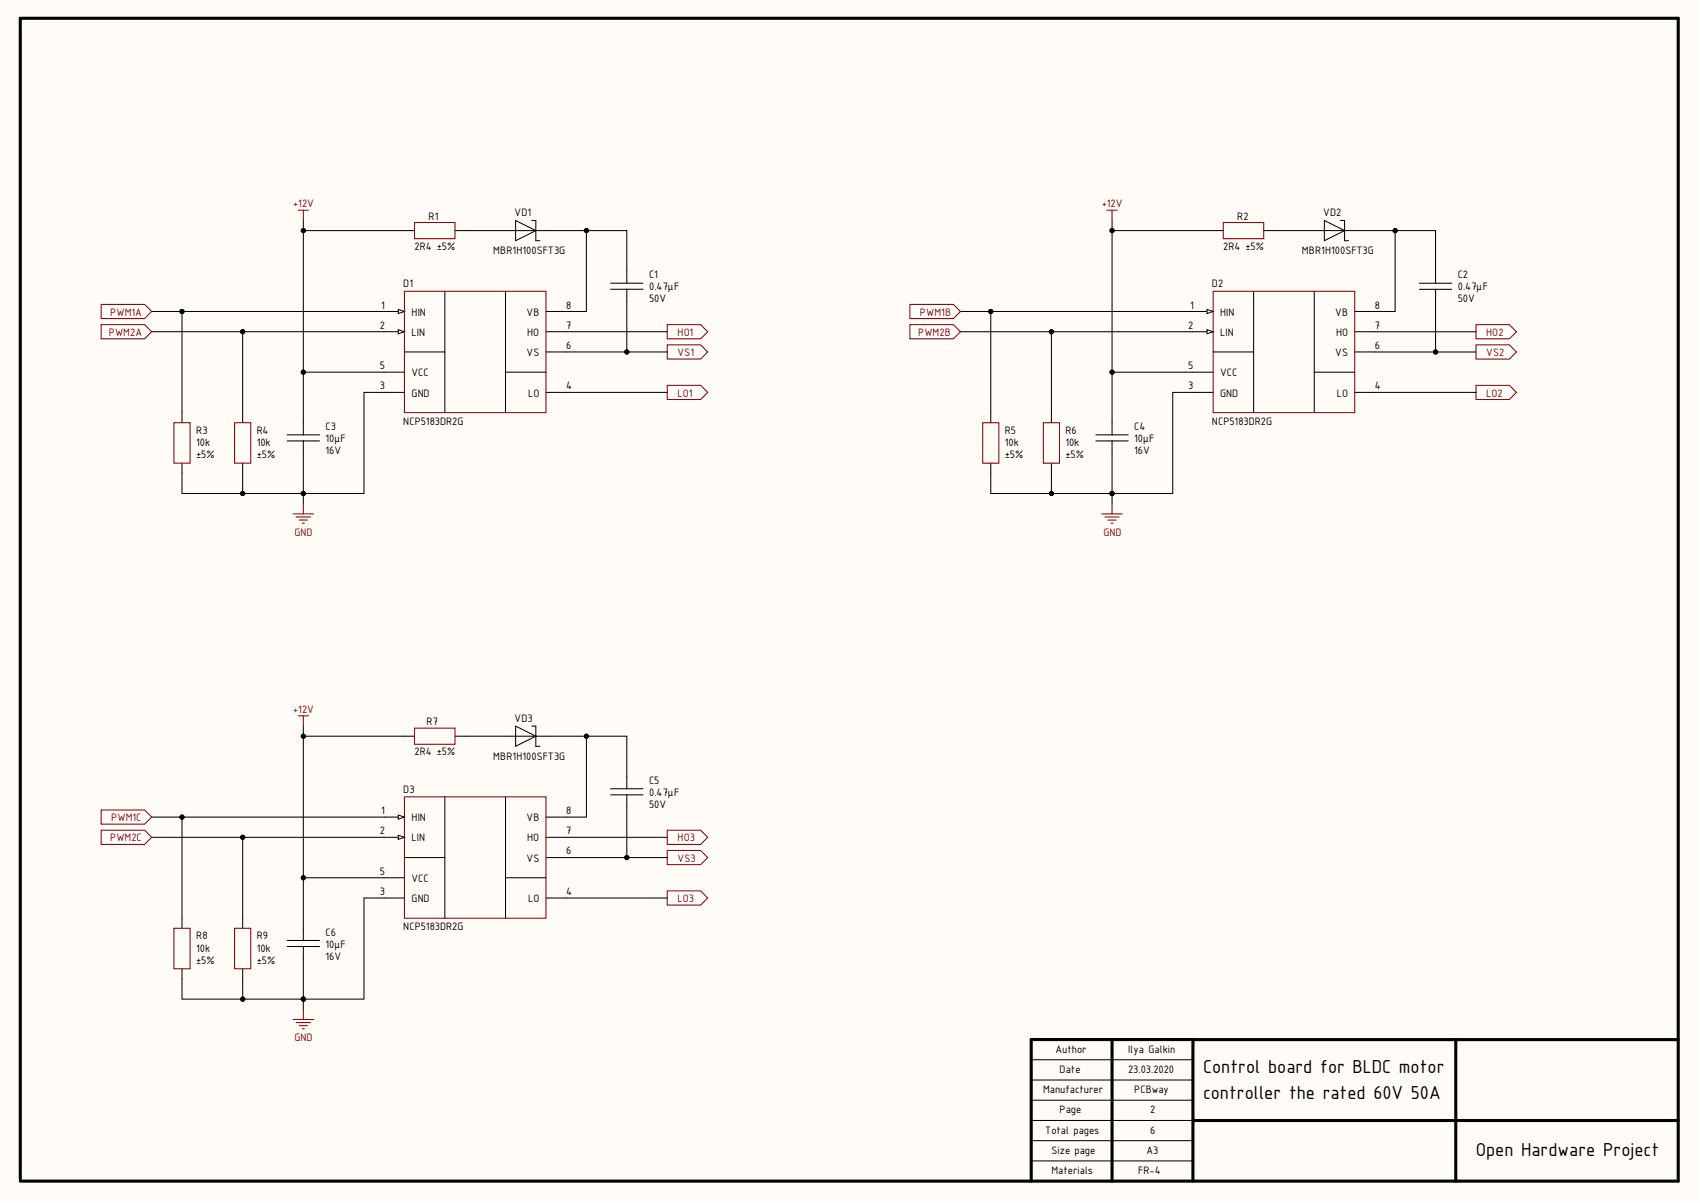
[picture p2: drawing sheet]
<svg xmlns="http://www.w3.org/2000/svg" width="420mm" height="297mm" viewBox="0 0 420 297" stroke-linecap="round" stroke-linejoin="round" font-family="sans-serif">
<defs><g id="words">
<g font-size="5">
<text x="297.1" y="264.9">Control board for BLDC motor</text>
<text x="297.1" y="271.3">controller the rated 60V 50A</text>
<text x="364.5" y="285.4">Open Hardware Project</text>
</g>
<g font-size="2.9" fill="#800000">
<text x="72.4" y="51.2">+12V</text>
<text x="272.1" y="51.2">+12V</text>
<text x="27.2" y="78">PWM1A</text>
<text x="227.2" y="78">PWM1B</text>
<text x="26.9" y="83">PWM2A</text>
<text x="167.3" y="83">HO1</text>
<text x="226.7" y="83">PWM2B</text>
<text x="367" y="83">HO2</text>
<text x="167.3" y="87.9">VS1</text>
<text x="367" y="87.9">VS2</text>
<text x="167.3" y="97.9">LO1</text>
<text x="367" y="97.9">LO2</text>
<text x="72.7" y="132.3">GND</text>
<text x="272.5" y="132.3">GND</text>
<text x="72.4" y="176">+12V</text>
<text x="27.5" y="202.8">PWM1C</text>
<text x="27.2" y="207.8">PWM2C</text>
<text x="167.3" y="207.8">HO3</text>
<text x="167.3" y="212.7">VS3</text>
<text x="167.3" y="222.7">LO3</text>
<text x="72.7" y="257.1">GND</text>
</g>
<g font-size="2.9">
<text x="127.1" y="53.4">VD1</text>
<text x="326.8" y="53.4">VD2</text>
<text x="105.8" y="54.2">R1</text>
<text x="305.5" y="54.2">R2</text>
<text x="102.4" y="61.7">2R4 ±5%</text>
<text x="121.8" y="62.7">MBR1H100SFT3G</text>
<text x="302.1" y="61.7">2R4 ±5%</text>
<text x="321.5" y="62.7">MBR1H100SFT3G</text>
<text x="99.6" y="71">D1</text>
<text x="160.3" y="71.7">0.47μF</text>
<text x="160.3" y="68.7">C1</text>
<text x="299.3" y="71">D2</text>
<text x="360" y="71.7">0.47μF</text>
<text x="360" y="68.7">C2</text>
<text x="94.1" y="76.2">1</text>
<text x="101.6" y="78">HIN</text>
<text x="130" y="78">VB</text>
<text x="139.8" y="76.2">8</text>
<text x="160.3" y="74.7">50V</text>
<text x="293.9" y="76.2">1</text>
<text x="301.3" y="78">HIN</text>
<text x="329.7" y="78">VB</text>
<text x="339.5" y="76.2">8</text>
<text x="360" y="74.7">50V</text>
<text x="93.8" y="81.2">2</text>
<text x="101.6" y="83">LIN</text>
<text x="130.2" y="83">HO</text>
<text x="139.8" y="81.2">7</text>
<text x="293.4" y="81.2">2</text>
<text x="301.3" y="83">LIN</text>
<text x="330" y="83">HO</text>
<text x="339.5" y="81.2">7</text>
<text x="130" y="87.9">VS</text>
<text x="139.8" y="86.2">6</text>
<text x="329.7" y="87.9">VS</text>
<text x="339.5" y="86.2">6</text>
<text x="93.8" y="91.2">5</text>
<text x="101.6" y="92.9">VCC</text>
<text x="293.4" y="91.2">5</text>
<text x="301.3" y="92.9">VCC</text>
<text x="93.8" y="96.1">3</text>
<text x="101.6" y="97.9">GND</text>
<text x="130.4" y="97.9">LO</text>
<text x="139.8" y="96.1">4</text>
<text x="293.4" y="96.1">3</text>
<text x="301.3" y="97.9">GND</text>
<text x="330.1" y="97.9">LO</text>
<text x="339.5" y="96.1">4</text>
<text x="48.4" y="107.1">R3</text>
<text x="63.4" y="107.1">R4</text>
<text x="80.4" y="106.1">C3</text>
<text x="99.6" y="104.9">NCP5183DR2G</text>
<text x="248.1" y="107.1">R5</text>
<text x="263.1" y="107.1">R6</text>
<text x="280.1" y="106.1">C4</text>
<text x="299.3" y="104.9">NCP5183DR2G</text>
<text x="48.4" y="113.1">±5%</text>
<text x="48.4" y="110.1">10k</text>
<text x="63.4" y="113.1">±5%</text>
<text x="63.4" y="110.1">10k</text>
<text x="80.4" y="112.1">16V</text>
<text x="80.4" y="109.2">10μF</text>
<text x="248.1" y="113.1">±5%</text>
<text x="248.1" y="110.1">10k</text>
<text x="263.1" y="113.1">±5%</text>
<text x="263.1" y="110.1">10k</text>
<text x="280.1" y="112.1">16V</text>
<text x="280.1" y="109.2">10μF</text>
<text x="105.3" y="179">R7</text>
<text x="127.1" y="178.3">VD3</text>
<text x="102.4" y="186.5">2R4 ±5%</text>
<text x="121.8" y="187.6">MBR1H100SFT3G</text>
<text x="99.6" y="195.8">D3</text>
<text x="160.3" y="196.5">0.47μF</text>
<text x="160.3" y="193.6">C5</text>
<text x="94.1" y="201">1</text>
<text x="101.6" y="202.8">HIN</text>
<text x="130" y="202.8">VB</text>
<text x="139.8" y="201">8</text>
<text x="160.3" y="199.5">50V</text>
<text x="93.8" y="206">2</text>
<text x="101.6" y="207.8">LIN</text>
<text x="130.2" y="207.8">HO</text>
<text x="139.8" y="206">7</text>
<text x="93.8" y="216">5</text>
<text x="130" y="212.7">VS</text>
<text x="139.8" y="211">6</text>
<text x="93.8" y="221">3</text>
<text x="101.6" y="217.7">VCC</text>
<text x="139.8" y="221">4</text>
<text x="101.6" y="222.7">GND</text>
<text x="130.4" y="222.7">LO</text>
<text x="48.4" y="231.9">R8</text>
<text x="63.4" y="231.9">R9</text>
<text x="80.4" y="234">10μF</text>
<text x="80.4" y="231">C6</text>
<text x="99.6" y="229.7">NCP5183DR2G</text>
<text x="48.4" y="237.9">±5%</text>
<text x="48.4" y="235">10k</text>
<text x="63.4" y="237.9">±5%</text>
<text x="63.4" y="235">10k</text>
<text x="80.4" y="236.9">16V</text>
<text x="260.6" y="259.9">Author</text>
<text x="278.6" y="259.9">Ilya Galkin</text>
<text x="257.6" y="269.9">Manufacturer</text>
<text x="261.7" y="264.9">Date</text>
<text x="278.6" y="264.9">23.03.2020</text>
<text x="280.1" y="269.9">PCBway</text>
<text x="261.7" y="274.9">Page</text>
<text x="284.1" y="274.9">2</text>
<text x="258.1" y="279.9">Total pages</text>
<text x="284.1" y="279.9">6</text>
<text x="259.6" y="284.9">Size page</text>
<text x="283.1" y="284.9">A3</text>
<text x="259.6" y="289.9">Materials</text>
<text x="281.1" y="289.9">FR-4</text>
</g>
</g></defs>
<g fill="#fffcf8">
<path d="M0 0h419.4v296.6h-419.4z" fill-rule="evenodd"/>
<path d="M0 0h419.4v296.6h-419.4z" fill-rule="evenodd"/>
</g>
<path d="M274.6 256.7v34.9M294.6 256.7v34.9M359.5 256.7v34.9M414.4 256.7h-159.7v34.9M294.6 276.7h119.8M5 291.1v-286.6h409.4v287.1h-409.4" fill="none" stroke="#000" stroke-width=".76"/>
<g fill="none" stroke="#000" stroke-width=".25">
<path d="M74.9 54.4v2.5M102.4 56.9h-27.5v35M112.4 56.9h32.4v20h-5M127.3 54.4l5 2.5-5 2.5zM131.3 54.4h1v5h1M144.8 56.9h10v13M274.6 54.4v2.5M302.1 56.9h-27.5v35M312.1 56.9h32.4v20h-5M327 54.4l5 2.5-5 2.5zM331 54.4h1v5h1M344.5 56.9h10v13"/>
<path d="M37.5 76.9h7.4M94.9 76.9h-50v27.5M150.8 71.4h8M150.8 69.9h8M154.8 71.4v15.5h-15M237.2 76.9h7.5M294.6 76.9h-49.9v27.5M350.5 71.4h8M350.5 69.9h8M354.5 71.4v15.5h-15M37.5 81.9h22.4M94.9 96.9h-5v25h-15v-13"/>
<path d="M94.9 91.9h-20v15.5M94.9 81.9h-35v22.5M237.2 81.9h22.4M294.6 96.9h-5v25h-15v-13M294.6 91.9h-20v15.5M294.6 81.9h-35v22.5M44.9 114.4v7.5h30v2.5M59.9 114.4v7.5M70.9 108.9h8M70.9 107.4h8M244.7 114.4v7.5h29.9v2.5M259.6 114.4v7.5"/>
<path d="M270.6 108.9h8M270.6 107.4h8M74.9 179.3v2.5M127.3 179.3l5 2.5-5 2.5zM131.3 179.3h1v5h1M102.4 181.8h-27.5v34.9M112.4 181.8h32.4v20h-5M144.8 181.8h10v13M150.8 196.3h8M150.8 194.8h8M154.8 196.3v15.4h-15M37.5 206.7h22.4"/>
<path d="M37.5 201.8h7.4M94.9 216.7h-20v15.5M94.9 206.7h-35v22.5M94.9 201.8h-50v27.4M44.9 239.2v7.5h30v2.5M59.9 239.2v7.5M70.9 233.7h8M70.9 232.2h8M94.9 221.7h-5v25h-15v-13M254.7 276.7h39.9M254.7 271.7h39.9M254.7 266.7h39.9"/>
<path d="M254.7 261.7h39.9M254.7 286.6h39.9M254.7 281.6h39.9"/>
<circle cx="74.9" cy="56.9" r=".51"/>
<circle cx="144.8" cy="56.9" r=".51"/>
<circle cx="274.6" cy="56.9" r=".51"/>
<circle cx="344.5" cy="56.9" r=".51"/>
<circle cx="44.9" cy="76.9" r=".51"/>
<circle cx="244.7" cy="76.9" r=".51"/>
<circle cx="59.9" cy="81.9" r=".51"/>
<circle cx="74.9" cy="91.9" r=".51"/>
<circle cx="154.8" cy="86.9" r=".51"/>
<circle cx="259.6" cy="81.9" r=".51"/>
<circle cx="274.6" cy="91.9" r=".51"/>
<circle cx="354.5" cy="86.9" r=".51"/>
<circle cx="59.9" cy="121.9" r=".51"/>
<circle cx="74.9" cy="121.9" r=".51"/>
<circle cx="259.6" cy="121.9" r=".51"/>
<circle cx="274.6" cy="121.9" r=".51"/>
<circle cx="74.9" cy="181.8" r=".51"/>
<circle cx="144.8" cy="181.8" r=".51"/>
<circle cx="44.9" cy="201.8" r=".51"/>
<circle cx="59.9" cy="206.7" r=".51"/>
<circle cx="74.9" cy="216.7" r=".51"/>
<circle cx="154.8" cy="211.7" r=".51"/>
<circle cx="59.9" cy="246.7" r=".51"/>
<circle cx="74.9" cy="246.7" r=".51"/>
</g>
<g fill="none" stroke="#800000" stroke-width=".25">
<path d="M73.6 51.9h2.6M74.9 51.9v2.5M102.4 54.9h10v4h-10zM273.3 51.9h2.6M274.6 51.9v2.5M302.1 55h10v3.9h-10zM42.9 104.4h4v10h-4zM57.9 104.4h4v10h-4zM242.7 104.4h4v10h-4zM257.6 104.4h4v10h-4zM72.4 126.9h5M73.1 127.7h3.6"/>
<path d="M73.9 128.4h2M74.7 129.2h.5M74.9 124.4v2.5M272.1 126.9h5.1M272.8 127.7h3.6M273.6 128.4h2M274.4 129.2h.5M274.6 124.4v2.5M73.6 176.7h2.6M74.9 176.7v2.6M102.4 179.8h10v4h-10zM42.9 229.2h4v10h-4z"/>
<path d="M57.9 229.2h4v10h-4zM72.4 251.7h5M73.1 252.5h3.6M73.9 253.2h2M74.7 254h.5M74.9 249.2v2.5"/>
</g>
<g fill="#000">
<circle cx="74.9" cy="56.9" r=".51"/>
<circle cx="144.8" cy="56.9" r=".51"/>
<circle cx="274.6" cy="56.9" r=".51"/>
<circle cx="344.5" cy="56.9" r=".51"/>
<circle cx="44.9" cy="76.9" r=".51"/>
<circle cx="244.7" cy="76.9" r=".51"/>
<circle cx="59.9" cy="81.9" r=".51"/>
<circle cx="74.9" cy="91.9" r=".51"/>
<circle cx="154.8" cy="86.9" r=".51"/>
<circle cx="259.6" cy="81.9" r=".51"/>
<circle cx="274.6" cy="91.9" r=".51"/>
<circle cx="354.5" cy="86.9" r=".51"/>
<circle cx="59.9" cy="121.9" r=".51"/>
<circle cx="74.9" cy="121.9" r=".51"/>
<circle cx="259.6" cy="121.9" r=".51"/>
<circle cx="274.6" cy="121.9" r=".51"/>
<circle cx="74.9" cy="181.8" r=".51"/>
<circle cx="144.8" cy="181.8" r=".51"/>
<circle cx="44.9" cy="201.8" r=".51"/>
<circle cx="59.9" cy="206.7" r=".51"/>
<circle cx="74.9" cy="216.7" r=".51"/>
<circle cx="154.8" cy="211.7" r=".51"/>
<circle cx="59.9" cy="246.7" r=".51"/>
<circle cx="74.9" cy="246.7" r=".51"/>
</g>
<path d="M164.8 80.2h8.2l1.8 1.7-1.8 1.8h-8.2z" fill-rule="evenodd" fill="#fff"/>
<path d="M164.8 80.2h8.2l1.8 1.7-1.8 1.8h-8.2z" fill="none" stroke="#800000" stroke-width=".25"/>
<path d="M164.8 85.2h8.2l1.8 1.7-1.8 1.8h-8.2z" fill-rule="evenodd" fill="#fff"/>
<path d="M164.8 85.2h8.2l1.8 1.7-1.8 1.8h-8.2z" fill="none" stroke="#800000" stroke-width=".25"/>
<path d="M164.8 95.1h8.2l1.8 1.8-1.8 1.7h-8.2z" fill-rule="evenodd" fill="#fff"/>
<path d="M164.8 95.1h8.2l1.8 1.8-1.8 1.7h-8.2z" fill="none" stroke="#800000" stroke-width=".25"/>
<path d="M364.5 80.2h8.2l1.8 1.7-1.8 1.8h-8.2z" fill-rule="evenodd" fill="#fff"/>
<path d="M364.5 80.2h8.2l1.8 1.7-1.8 1.8h-8.2z" fill="none" stroke="#800000" stroke-width=".25"/>
<path d="M364.5 85.2h8.2l1.8 1.7-1.8 1.8h-8.2z" fill-rule="evenodd" fill="#fff"/>
<path d="M364.5 85.2h8.2l1.8 1.7-1.8 1.8h-8.2z" fill="none" stroke="#800000" stroke-width=".25"/>
<path d="M364.5 95.2h8.2l1.8 1.7-1.8 1.7h-8.2z" fill-rule="evenodd" fill="#fff"/>
<path d="M364.5 95.2h8.2l1.8 1.7-1.8 1.7h-8.2z" fill="none" stroke="#800000" stroke-width=".25"/>
<path d="M164.8 205h8.2l1.8 1.7-1.8 1.8h-8.2z" fill-rule="evenodd" fill="#fff"/>
<path d="M164.8 205h8.2l1.8 1.7-1.8 1.8h-8.2z" fill="none" stroke="#800000" stroke-width=".25"/>
<path d="M164.8 210h8.2l1.8 1.7-1.8 1.8h-8.2z" fill-rule="evenodd" fill="#fff"/>
<path d="M164.8 210h8.2l1.8 1.7-1.8 1.8h-8.2z" fill="none" stroke="#800000" stroke-width=".25"/>
<path d="M164.8 220h8.2l1.8 1.7-1.8 1.8h-8.2z" fill-rule="evenodd" fill="#fff"/>
<path d="M164.8 220h8.2l1.8 1.7-1.8 1.8h-8.2z" fill="none" stroke="#800000" stroke-width=".25"/>
<path d="M94.9 81.9h5" fill="none" stroke="#000" stroke-width=".25"/>
<path d="M98.3 81.4l1.6 .5-1.6 .5z" fill="#f8fcff"/>
<path d="M94.9 76.9h5M98.3 81.4l1.6 .5-1.6 .5z" fill="none" stroke="#000" stroke-width=".25"/>
<path d="M98.3 76.4l1.6 .5-1.6 .5z" fill="#f8fcff"/>
<path d="M98.3 76.4l1.6 .5-1.6 .5zM109.9 71.9v30M124.8 71.9v30M134.8 76.9h5M94.9 91.9h5M94.9 96.9h5M99.9 86.9h10M124.8 91.9h10M134.8 96.9h5M134.8 86.9h5M134.8 81.9h5M94.9 206.7h5" fill="none" stroke="#000" stroke-width=".25"/>
<path d="M99.9 71.9h34.9v30h-34.9z" fill="none" stroke="#800000" stroke-width=".25"/>
<path d="M98.3 206.2l1.6 .5-1.6 .6z" fill="#f8fcff"/>
<path d="M94.9 201.8h5M98.3 206.2l1.6 .5-1.6 .6z" fill="none" stroke="#000" stroke-width=".25"/>
<path d="M98.3 201.2l1.6 .6-1.6 .5z" fill="#f8fcff"/>
<path d="M294.6 81.9h5M109.9 196.8v29.9M124.8 196.8v29.9M94.9 216.7h5M98.3 201.2l1.6 .6-1.6 .5zM99.9 211.7h10M124.8 216.7h10M134.8 211.7h5M134.8 206.7h5M134.8 201.8h5M94.9 221.7h5M134.8 221.7h5" fill="none" stroke="#000" stroke-width=".25"/>
<path d="M99.9 196.8h34.9v29.9h-34.9z" fill="none" stroke="#800000" stroke-width=".25"/>
<path d="M298.1 81.4l1.5 .5-1.5 .5z" fill="#f8fcff"/>
<path d="M294.6 76.9h5M298.1 81.4l1.5 .5-1.5 .5z" fill="none" stroke="#000" stroke-width=".25"/>
<path d="M298.1 76.4l1.5 .5-1.5 .5z" fill="#f8fcff"/>
<path d="M298.1 76.4l1.5 .5-1.5 .5zM309.6 71.9v30M324.5 71.9v30M334.5 76.9h5M294.6 91.9h5M294.6 96.9h5M299.6 86.9h10M324.5 91.9h10M334.5 96.9h5M334.5 86.9h5M334.5 81.9h5" fill="none" stroke="#000" stroke-width=".25"/>
<path d="M299.6 71.9h34.9v30h-34.9z" fill="none" stroke="#800000" stroke-width=".25"/>
<path d="M25 75.2h10.7l1.8 1.7-1.8 1.8h-10.7z" fill-rule="evenodd" fill="#fff"/>
<path d="M25 75.2h10.7l1.8 1.7-1.8 1.8h-10.7z" fill="none" stroke="#800000" stroke-width=".25"/>
<path d="M25 80.2h10.7l1.8 1.7-1.8 1.8h-10.7z" fill-rule="evenodd" fill="#fff"/>
<path d="M25 80.2h10.7l1.8 1.7-1.8 1.8h-10.7z" fill="none" stroke="#800000" stroke-width=".25"/>
<path d="M224.7 75.2h10.7l1.8 1.7-1.8 1.8h-10.7z" fill-rule="evenodd" fill="#fff"/>
<path d="M224.7 75.2h10.7l1.8 1.7-1.8 1.8h-10.7z" fill="none" stroke="#800000" stroke-width=".25"/>
<path d="M224.7 80.2h10.7l1.8 1.7-1.8 1.8h-10.7z" fill-rule="evenodd" fill="#fff"/>
<path d="M224.7 80.2h10.7l1.8 1.7-1.8 1.8h-10.7z" fill="none" stroke="#800000" stroke-width=".25"/>
<path d="M25 200h10.7l1.8 1.8-1.8 1.7h-10.7z" fill-rule="evenodd" fill="#fff"/>
<path d="M25 200h10.7l1.8 1.8-1.8 1.7h-10.7z" fill="none" stroke="#800000" stroke-width=".25"/>
<path d="M25 205h10.7l1.8 1.7-1.8 1.8h-10.7z" fill-rule="evenodd" fill="#fff"/>
<path d="M25 205h10.7l1.8 1.7-1.8 1.8h-10.7z" fill="none" stroke="#800000" stroke-width=".25"/>
<g fill="none" stroke="#000" stroke-width=".25">
<path d="M139.8 81.9h25M139.8 96.9h25M154.8 86.9h10M339.5 81.9h25M339.5 96.9h25M354.5 86.9h10M139.8 206.7h25M154.8 211.7h10M139.8 221.7h25"/>
<circle cx="154.8" cy="86.9" r=".51"/>
<circle cx="354.5" cy="86.9" r=".51"/>
<circle cx="154.8" cy="211.7" r=".51"/>
</g>
<g fill="#000">
<circle cx="154.8" cy="86.9" r=".51"/>
<circle cx="354.5" cy="86.9" r=".51"/>
<circle cx="154.8" cy="211.7" r=".51"/>
</g>
<use href="#words"/>
</svg>
